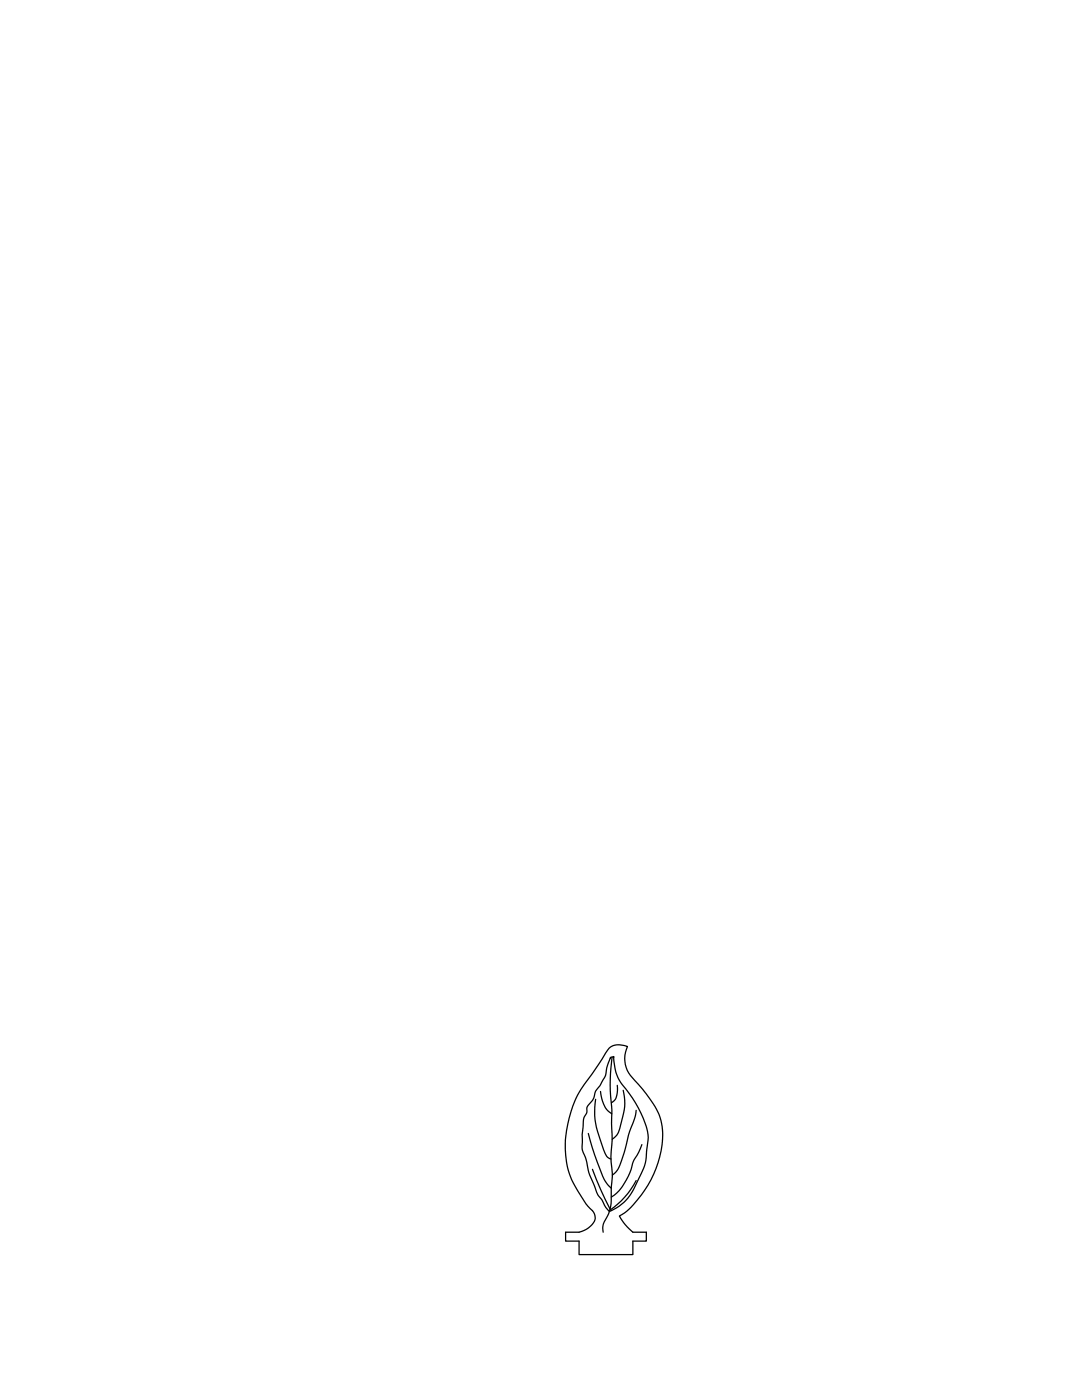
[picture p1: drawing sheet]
<svg xmlns="http://www.w3.org/2000/svg" width="216mm" height="279mm" viewBox="0 0 216 279" stroke-linecap="round" stroke-linejoin="round" font-family="sans-serif">
<!-- layer: 0 -->
<path d="M118.9 219.4a14.4 14.4 0 0 0 .8 7.8l1.1 3.1 .4 .6 .7 .4M119.8 217.8a5.1 5.1 0 0 0 2.3 4.5M121.6 209.1a3.4 3.4 0 0 1 3.6-.2 5.7 5.7 0 0 0 1.4 6.7 20.3 20.3 0 0 1 5.3 8 17.2 17.2 0 0 1-2 11.8 17.7 17.7 0 0 1-6.3 7.3 10.6 10.6 0 0 0 2.7 3.2h2.7v1.8h-2.7v2.7h-10.8v-2.7h-2.6v-1.8h2.6a4.3 4.3 0 0 0 3.3-2.7l-.1-.5a2.3 2.3 0 0 0-.9-1.5 23.4 23.4 0 0 1-3.5-5.2 18.8 18.8 0 0 1-.4-14 19.5 19.5 0 0 1 4.2-7.6zM121.8 211.1l-.7 2a4.5 4.5 0 0 1-1 2.9l-.3 .5a4.2 4.2 0 0 0-1.4 2.7l-1.2 1.7-.1 1.2a3.5 3.5 0 0 0-.7 2.8l-.2 1.5v1.1a4.7 4.7 0 0 0 .6 3.5l.2 .5a14.9 14.9 0 0 0 1.7 5.4 5.4 5.4 0 0 0 1.5 2.7l.7 1.4 .7 .8a9.2 9.2 0 0 0 4.9-4.6l1-2a10.7 10.7 0 0 0 1.6-5.9 9.6 9.6 0 0 0-1.2-7.2 38.6 38.6 0 0 0-4.4-6.6 12.8 12.8 0 0 1-1.1-4.6l-.6 .3M122.1 211a43.6 43.6 0 0 0 0 11l-.1 1.1a49 49 0 0 1-.1 8.3 18.1 18.1 0 0 1 .1 6 11.5 11.5 0 0 1-.2 3.8l-.4 1.1-1 2-.1 .8 .1 .8M123.2 216.6a3.7 3.7 0 0 1-.8 3.2l-.4 .3M124.4 217.6a9.6 9.6 0 0 1-.1 5.1l-.9 3.2-.3 .6-.9 .9M117.4 226.2a48.3 48.3 0 0 0 3.6 9.8l1 1.1M118.2 233.4l1.6 4 1.9 3.9M126.9 221.6l-.2 1.3a33.6 33.6 0 0 0-2.1 7.1l-1.2 3.3-.5 .7-.7 .5M126.9 235.6a16.6 16.6 0 0 1-5.2 5.9M128.1 228.4l-.6 1.5-1 1.6a14.3 14.3 0 0 1-3.3 6.5l-1.2 .9" fill="none" stroke="#000" stroke-width=".25"/>
</svg>
